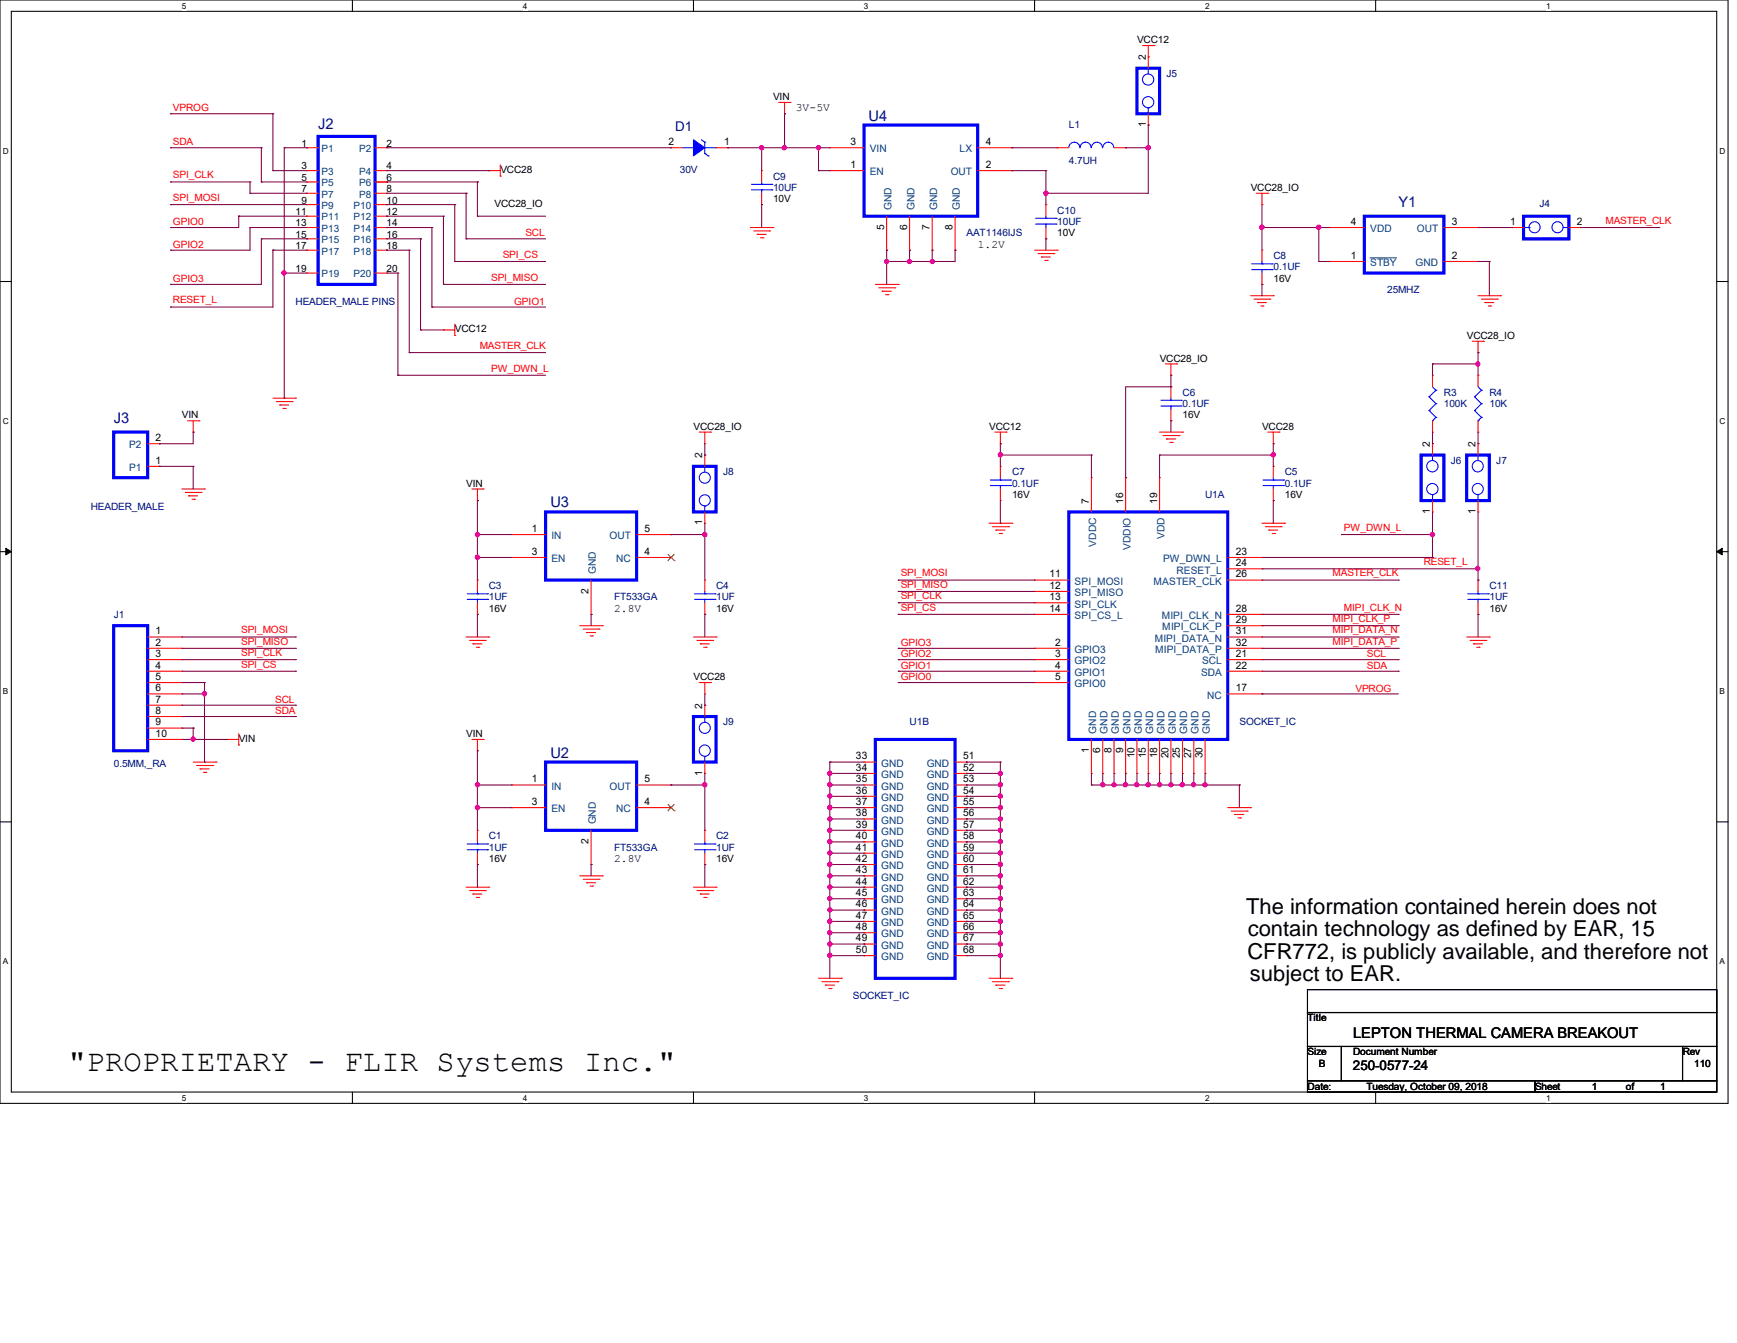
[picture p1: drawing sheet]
<svg xmlns="http://www.w3.org/2000/svg" width="279mm" height="216mm" viewBox="0 0 279 216" stroke-linecap="round" stroke-linejoin="round" font-family="sans-serif">
<defs><g id="words">
<text font-size="4.9" x="11" y="172.1">&quot;PROPRIETARY - FLIR Systems Inc.&quot;</text>
<g font-size="3.5">
<text x="200.5" y="146.9">The information contained herein does not</text>
<text x="200.7" y="154.2">CFR772, is publicly available, and therefore not</text>
<text x="200.7" y="150.4">contain technology as defined by EAR, 15</text>
<text x="201.1" y="157.7">subject to EAR.</text>
</g>
<g font-size="2.4" fill="#000080">
<text x="51.2" y="20.7">J2</text>
<text x="139.7" y="19.4">U4</text>
<text x="224.9" y="33.3">Y1</text>
<text x="18.3" y="68">J3</text>
<text x="88.5" y="81.6">U3</text>
<text x="88.5" y="121.8">U2</text>
</g>
<text font-size="2.4" x="217.6" y="166.8">LEPTON THERMAL CAMERA BREAKOUT</text>
<text font-size="2.2" fill="#000080" x="108.6" y="21">D1</text>
<text font-size="2.2" x="217.6" y="172">250-0577-24</text>
<g font-size="1.8">
<text x="128" y="17.9">3V-5V</text>
<text x="157.3" y="39.8">1.2V</text>
<text x="98.8" y="98.3">2.8V</text>
<text x="98.8" y="138.6">2.8V</text>
</g>
<g font-size="1.7">
<text x="107.5" y="23.3">2</text>
<text x="116.5" y="23.3">1</text>
<text x="136.8" y="23.3">3</text>
<text x="158.6" y="23.3">4</text>
<text x="136.8" y="27">1</text>
<text x="158.6" y="27">2</text>
<text x="217.3" y="36.2">4</text>
<text x="217.3" y="41.6">1</text>
<text x="233.5" y="36.2">3</text>
<text x="233.5" y="41.6">2</text>
<text x="242.9" y="36.2">1</text>
<text x="253.6" y="36.2">2</text>
<text x="25" y="70.9">2</text>
<text x="25" y="74.5">1</text>
<text x="85.6" y="85.5">1</text>
<text x="85.6" y="89.2">3</text>
<text x="103.7" y="85.5">5</text>
<text x="103.7" y="89.2">4</text>
<text x="198.8" y="89.2">23</text>
<text x="168.8" y="92.8">11</text>
<text x="168.8" y="94.7">12</text>
<text x="198.8" y="91">24</text>
<text x="198.8" y="92.8">26</text>
<text x="25" y="102">1</text>
<text x="168.8" y="96.5">13</text>
<text x="168.8" y="98.3">14</text>
<text x="198.8" y="98.3">28</text>
<text x="198.8" y="100.2">29</text>
<text x="198.8" y="102">31</text>
<text x="25" y="103.8">2</text>
<text x="25" y="105.6">3</text>
<text x="25" y="107.5">4</text>
<text x="169.7" y="103.8">2</text>
<text x="169.7" y="105.6">3</text>
<text x="169.7" y="107.5">4</text>
<text x="198.8" y="103.8">32</text>
<text x="198.8" y="105.6">21</text>
<text x="198.8" y="107.5">22</text>
<text x="25" y="109.3">5</text>
<text x="25" y="111.1">6</text>
<text x="25" y="112.9">7</text>
<text x="169.7" y="109.3">5</text>
<text x="198.8" y="111.1">17</text>
<text x="25" y="114.8">8</text>
<text x="25" y="116.6">9</text>
<text x="25" y="118.4">10</text>
<text x="85.6" y="125.8">1</text>
<text x="103.7" y="125.8">5</text>
<text x="137.7" y="122.1">33</text>
<text x="137.7" y="123.9">34</text>
<text x="137.7" y="125.8">35</text>
<text x="154.9" y="122.1">51</text>
<text x="154.9" y="123.9">52</text>
<text x="154.9" y="125.8">53</text>
<text x="85.6" y="129.4">3</text>
<text x="103.7" y="129.4">4</text>
<text x="137.7" y="127.6">36</text>
<text x="137.7" y="129.4">37</text>
<text x="137.7" y="131.2">38</text>
<text x="154.9" y="127.6">54</text>
<text x="154.9" y="129.4">55</text>
<text x="154.9" y="131.2">56</text>
<text x="137.7" y="133.1">39</text>
<text x="137.7" y="134.9">40</text>
<text x="137.7" y="136.7">41</text>
<text x="154.9" y="133.1">57</text>
<text x="154.9" y="134.9">58</text>
<text x="154.9" y="136.7">59</text>
<text x="137.7" y="138.6">42</text>
<text x="137.7" y="140.4">43</text>
<text x="137.7" y="142.2">44</text>
<text x="154.9" y="138.6">60</text>
<text x="154.9" y="140.4">61</text>
<text x="154.9" y="142.2">62</text>
<text x="137.7" y="144.1">45</text>
<text x="137.7" y="145.9">46</text>
<text x="137.7" y="147.7">47</text>
<text x="137.7" y="149.5">48</text>
<text x="154.9" y="144.1">63</text>
<text x="154.9" y="145.9">64</text>
<text x="154.9" y="147.7">65</text>
<text x="154.9" y="149.5">66</text>
<text x="137.7" y="151.3">49</text>
<text x="137.7" y="153.2">50</text>
<text x="154.9" y="151.3">67</text>
<text x="154.9" y="153.2">68</text>
</g>
<g font-size="1.7" fill="#004080">
<text x="139.9" y="24.5">VIN</text>
<text x="139.9" y="28.2">EN</text>
<text x="152.9" y="28.2">OUT</text>
<text x="154.4" y="24.5">LX</text>
<text x="220.4" y="37.3">VDD</text>
<text x="227.9" y="37.3">OUT</text>
<text x="220.4" y="42.8">STBY</text>
<text x="227.7" y="42.8">GND</text>
<text x="20.8" y="75.7">P1</text>
<text x="20.8" y="72.1">P2</text>
<text x="88.7" y="86.7">IN</text>
<text x="98.1" y="86.7">OUT</text>
<text x="88.7" y="90.4">EN</text>
<text x="99.1" y="90.4">NC</text>
<text x="172.9" y="94">SPI_MOSI</text>
<text x="172.9" y="95.8">SPI_MISO</text>
<text x="185.6" y="94">MASTER_CLK</text>
<text x="187.1" y="90.4">PW_DWN_L</text>
<text x="189.2" y="92.2">RESET_L</text>
<text x="172.9" y="97.7">SPI_CLK</text>
<text x="172.9" y="99.5">SPI_CS_L</text>
<text x="186.9" y="99.5">MIPI_CLK_N</text>
<text x="187" y="101.3">MIPI_CLK_P</text>
<text x="172.9" y="105">GPIO3</text>
<text x="172.9" y="106.8">GPIO2</text>
<text x="185.7" y="103.2">MIPI_DATA_N</text>
<text x="185.8" y="105">MIPI_DATA_P</text>
<text x="193.4" y="106.8">SCL</text>
<text x="172.9" y="108.7">GPIO1</text>
<text x="172.9" y="110.5">GPIO0</text>
<text x="193.2" y="108.7">SDA</text>
<text x="194.2" y="112.3">NC</text>
<text x="141.7" y="123.3">GND</text>
<text x="141.7" y="125.1">GND</text>
<text x="149.1" y="123.3">GND</text>
<text x="149.1" y="125.1">GND</text>
<text x="88.7" y="127">IN</text>
<text x="88.7" y="130.6">EN</text>
<text x="98.1" y="127">OUT</text>
<text x="99.1" y="130.6">NC</text>
<text x="141.7" y="127">GND</text>
<text x="141.7" y="128.8">GND</text>
<text x="141.7" y="130.6">GND</text>
<text x="149.1" y="127">GND</text>
<text x="149.1" y="128.8">GND</text>
<text x="149.1" y="130.6">GND</text>
<text x="141.7" y="132.4">GND</text>
<text x="141.7" y="134.2">GND</text>
<text x="141.7" y="136.1">GND</text>
<text x="141.7" y="137.9">GND</text>
<text x="149.1" y="132.4">GND</text>
<text x="149.1" y="134.2">GND</text>
<text x="149.1" y="136.1">GND</text>
<text x="149.1" y="137.9">GND</text>
<text x="141.7" y="139.7">GND</text>
<text x="141.7" y="141.6">GND</text>
<text x="141.7" y="143.4">GND</text>
<text x="149.1" y="139.7">GND</text>
<text x="149.1" y="141.6">GND</text>
<text x="149.1" y="143.4">GND</text>
<text x="141.7" y="145.2">GND</text>
<text x="141.7" y="147.1">GND</text>
<text x="141.7" y="148.9">GND</text>
<text x="149.1" y="145.2">GND</text>
<text x="149.1" y="147.1">GND</text>
<text x="149.1" y="148.9">GND</text>
<text x="141.7" y="150.7">GND</text>
<text x="141.7" y="152.5">GND</text>
<text x="141.7" y="154.4">GND</text>
<text x="149.1" y="150.7">GND</text>
<text x="149.1" y="152.5">GND</text>
<text x="149.1" y="154.4">GND</text>
</g>
<g font-size="1.6">
<text x="182.9" y="6.9">VCC12</text>
<text x="184.3" y="9.7" transform="rotate(-90 184.3 9.7)">2</text>
<text x="124.3" y="16">VIN</text>
<text x="48.5" y="23.6">1</text>
<text x="62.2" y="23.6">2</text>
<text x="184.3" y="20.4" transform="rotate(-90 184.3 20.4)">1</text>
<text x="48.5" y="27.2">3</text>
<text x="48.5" y="29">5</text>
<text x="62.2" y="27.2">4</text>
<text x="62.2" y="29">6</text>
<text x="80.5" y="27.8">VCC28</text>
<text x="47.5" y="34.5">11</text>
<text x="48.5" y="30.9">7</text>
<text x="48.5" y="32.7">9</text>
<text x="62.2" y="30.9">8</text>
<text x="62.2" y="32.7">10</text>
<text x="62.2" y="34.5">12</text>
<text x="79.6" y="33.2">VCC28_IO</text>
<text x="124.3" y="32.5">10V</text>
<text x="201.2" y="30.7">VCC28_IO</text>
<text x="47.5" y="36.4">13</text>
<text x="47.5" y="38.2">15</text>
<text x="47.5" y="40">17</text>
<text x="62.2" y="36.4">14</text>
<text x="62.2" y="38.2">16</text>
<text x="62.2" y="40">18</text>
<text x="142.2" y="36.9" transform="rotate(-90 142.2 36.9)">5</text>
<text x="145.9" y="36.9" transform="rotate(-90 145.9 36.9)">6</text>
<text x="149.5" y="36.9" transform="rotate(-90 149.5 36.9)">7</text>
<text x="153.2" y="36.9" transform="rotate(-90 153.2 36.9)">8</text>
<text x="170.1" y="38">10V</text>
<text x="47.5" y="43.7">19</text>
<text x="62.2" y="43.7">20</text>
<text x="204.8" y="45.3">16V</text>
<text x="73.2" y="53.4">VCC12</text>
<text x="186.5" y="58.1">VCC28_IO</text>
<text x="235.9" y="54.5">VCC28_IO</text>
<text x="29.3" y="67.3">VIN</text>
<text x="111.6" y="69.1">VCC28_IO</text>
<text x="159.1" y="69.1">VCC12</text>
<text x="190.2" y="67.3">16V</text>
<text x="203" y="69.1">VCC28</text>
<text x="230" y="71.9" transform="rotate(-90 230 71.9)">2</text>
<text x="237.3" y="71.9" transform="rotate(-90 237.3 71.9)">2</text>
<text x="113" y="73.7" transform="rotate(-90 113 73.7)">2</text>
<text x="75" y="78.2">VIN</text>
<text x="162.8" y="80.1">16V</text>
<text x="175.1" y="81" transform="rotate(-90 175.1 81)">7</text>
<text x="180.7" y="81" transform="rotate(-90 180.7 81)">16</text>
<text x="186.1" y="81" transform="rotate(-90 186.1 81)">19</text>
<text x="206.6" y="80.1">16V</text>
<text x="230" y="82.6" transform="rotate(-90 230 82.6)">1</text>
<text x="237.3" y="82.6" transform="rotate(-90 237.3 82.6)">1</text>
<text x="113" y="84.5" transform="rotate(-90 113 84.5)">1</text>
<text x="94.7" y="95.4" transform="rotate(-90 94.7 95.4)">2</text>
<text x="78.6" y="98.3">16V</text>
<text x="115.2" y="98.3">16V</text>
<text x="239.6" y="98.3">16V</text>
<text x="111.6" y="109.3">VCC28</text>
<text x="113" y="113.9" transform="rotate(-90 113 113.9)">2</text>
<text x="38.4" y="119.2">VIN</text>
<text x="75" y="118.5">VIN</text>
<text x="113" y="124.7" transform="rotate(-90 113 124.7)">1</text>
<text x="175.1" y="121" transform="rotate(-90 175.1 121)">1</text>
<text x="177" y="121" transform="rotate(-90 177 121)">6</text>
<text x="178.8" y="121" transform="rotate(-90 178.8 121)">8</text>
<text x="180.7" y="121" transform="rotate(-90 180.7 121)">9</text>
<text x="182.5" y="121.9" transform="rotate(-90 182.5 121.9)">10</text>
<text x="184.3" y="121.9" transform="rotate(-90 184.3 121.9)">15</text>
<text x="186.1" y="121.9" transform="rotate(-90 186.1 121.9)">18</text>
<text x="187.9" y="121.9" transform="rotate(-90 187.9 121.9)">20</text>
<text x="189.8" y="121.9" transform="rotate(-90 189.8 121.9)">25</text>
<text x="191.6" y="121.9" transform="rotate(-90 191.6 121.9)">27</text>
<text x="193.4" y="121.9" transform="rotate(-90 193.4 121.9)">30</text>
<text x="94.7" y="135.6" transform="rotate(-90 94.7 135.6)">2</text>
<text x="78.6" y="138.6">16V</text>
<text x="115.2" y="138.6">16V</text>
<text x="210.3" y="164.2">Title</text>
<text x="210.3" y="169.7">Size</text>
<text x="212.2" y="171.5">B</text>
<text x="217.7" y="169.7">Document Number</text>
<text x="270.7" y="169.7">Rev</text>
<text x="272.5" y="171.5">110</text>
<text x="210.3" y="175.2">Date:</text>
<text x="219.8" y="175.2">Tuesday, October 09, 2018</text>
<text x="246.9" y="175.2">Sheet</text>
<text x="256.1" y="175.2">1</text>
<text x="261.5" y="175.2">of</text>
<text x="267" y="175.2">1</text>
</g>
<g font-size="1.6" fill="#f00">
<text x="27.8" y="17.9">VPROG</text>
<text x="27.8" y="23.4">SDA</text>
<text x="27.8" y="28.7">SPI_CLK</text>
<text x="27.8" y="32.3">SPI_MOSI</text>
<text x="258.3" y="36">MASTER_CLK</text>
<text x="27.8" y="39.8">GPIO2</text>
<text x="27.8" y="36.2">GPIO0</text>
<text x="80.9" y="41.4">SPI_CS</text>
<text x="84.5" y="38">SCL</text>
<text x="27.8" y="45.3">GPIO3</text>
<text x="79" y="45.1">SPI_MISO</text>
<text x="27.8" y="48.8">RESET_L</text>
<text x="82.7" y="49">GPIO1</text>
<text x="77.2" y="56.1">MASTER_CLK</text>
<text x="79" y="59.7">PW_DWN_L</text>
<text x="216.2" y="85.3">PW_DWN_L</text>
<text x="144.9" y="92.7">SPI_MOSI</text>
<text x="144.9" y="94.5">SPI_MISO</text>
<text x="214.4" y="92.7">MASTER_CLK</text>
<text x="229" y="90.8">RESET_L</text>
<text x="38.8" y="101.8">SPI_MOSI</text>
<text x="144.9" y="96.3">SPI_CLK</text>
<text x="144.9" y="98.2">SPI_CS</text>
<text x="214.4" y="101.8">MIPI_DATA_N</text>
<text x="214.4" y="100">MIPI_CLK_P</text>
<text x="216.2" y="98.2">MIPI_CLK_N</text>
<text x="38.8" y="107.3">SPI_CS</text>
<text x="38.8" y="105.5">SPI_CLK</text>
<text x="38.8" y="103.6">SPI_MISO</text>
<text x="144.9" y="103.8">GPIO3</text>
<text x="144.9" y="105.7">GPIO2</text>
<text x="144.9" y="107.5">GPIO1</text>
<text x="214.4" y="103.6">MIPI_DATA_P</text>
<text x="219.9" y="105.7">SCL</text>
<text x="219.9" y="107.5">SDA</text>
<text x="44.3" y="113">SCL</text>
<text x="144.9" y="109.3">GPIO0</text>
<text x="218" y="111.2">VPROG</text>
<text x="44.3" y="114.8">SDA</text>
</g>
<g font-size="1.6" fill="#000080">
<text x="187.6" y="12.4">J5</text>
<text x="171.9" y="20.6">L1</text>
<text x="109.4" y="27.8">30V</text>
<text x="124.3" y="28.9">C9</text>
<text x="171.9" y="26.3">4.7UH</text>
<text x="124.3" y="30.7">10UF</text>
<text x="170.1" y="34.3">C10</text>
<text x="247.6" y="33.2">J4</text>
<text x="155.5" y="38">AAT1146IJS</text>
<text x="170.1" y="36.2">10UF</text>
<text x="204.8" y="41.7">C8</text>
<text x="204.8" y="43.5">0.1UF</text>
<text x="223.1" y="47.2">25MHZ</text>
<text x="47.5" y="49">HEADER_MALE PINS</text>
<text x="190.2" y="63.6">C6</text>
<text x="190.2" y="65.4">0.1UF</text>
<text x="232.3" y="63.6">R3</text>
<text x="232.3" y="65.4">100K</text>
<text x="239.6" y="63.6">R4</text>
<text x="239.6" y="65.4">10K</text>
<text x="116.3" y="76.4">J8</text>
<text x="162.8" y="76.4">C7</text>
<text x="206.6" y="76.4">C5</text>
<text x="233.4" y="74.6">J6</text>
<text x="240.7" y="74.6">J7</text>
<text x="14.6" y="81.9">HEADER_MALE</text>
<text x="162.8" y="78.2">0.1UF</text>
<text x="193.9" y="80.1">U1A</text>
<text x="206.6" y="78.2">0.1UF</text>
<text x="78.6" y="94.7">C3</text>
<text x="115.2" y="94.7">C4</text>
<text x="239.6" y="94.7">C11</text>
<text x="18.3" y="99.3">J1</text>
<text x="78.6" y="96.5">1UF</text>
<text x="98.8" y="96.5">FT533GA</text>
<text x="115.2" y="96.5">1UF</text>
<text x="239.6" y="96.5">1UF</text>
<text x="116.3" y="116.6">J9</text>
<text x="146.3" y="116.6">U1B</text>
<text x="199.4" y="116.6">SOCKET_IC</text>
<text x="18.3" y="123.2">0.5MM,_RA</text>
<text x="78.6" y="134.9">C1</text>
<text x="78.6" y="136.8">1UF</text>
<text x="98.8" y="136.8">FT533GA</text>
<text x="115.2" y="134.9">C2</text>
<text x="115.2" y="136.8">1UF</text>
<text x="137.2" y="160.5">SOCKET_IC</text>
</g>
<g font-size="1.6" fill="#004080">
<text x="51.7" y="24.5">P1</text>
<text x="51.7" y="28.2">P3</text>
<text x="51.7" y="30">P5</text>
<text x="57.8" y="24.5">P2</text>
<text x="57.8" y="28.2">P4</text>
<text x="57.8" y="30">P6</text>
<text x="51.7" y="31.8">P7</text>
<text x="51.7" y="33.6">P9</text>
<text x="51.7" y="35.4">P11</text>
<text x="56.9" y="33.6">P10</text>
<text x="56.9" y="35.4">P12</text>
<text x="57.8" y="31.8">P8</text>
<text x="143.4" y="33.8" transform="rotate(-90 143.4 33.8)">GND</text>
<text x="147.1" y="33.8" transform="rotate(-90 147.1 33.8)">GND</text>
<text x="150.7" y="33.8" transform="rotate(-90 150.7 33.8)">GND</text>
<text x="154.4" y="33.8" transform="rotate(-90 154.4 33.8)">GND</text>
<text x="51.7" y="37.3">P13</text>
<text x="51.7" y="39.1">P15</text>
<text x="51.7" y="40.9">P17</text>
<text x="56.9" y="37.3">P14</text>
<text x="56.9" y="39.1">P16</text>
<text x="56.9" y="40.9">P18</text>
<text x="51.7" y="44.6">P19</text>
<text x="56.9" y="44.6">P20</text>
<text x="176.3" y="87.9" transform="rotate(-90 176.3 87.9)">VDDC</text>
<text x="181.8" y="88.4" transform="rotate(-90 181.8 88.4)">VDDIO</text>
<text x="187.3" y="86.7" transform="rotate(-90 187.3 86.7)">VDD</text>
<text x="95.9" y="92.3" transform="rotate(-90 95.9 92.3)">GND</text>
<text x="176.3" y="117.9" transform="rotate(-90 176.3 117.9)">GND</text>
<text x="178.2" y="117.9" transform="rotate(-90 178.2 117.9)">GND</text>
<text x="180" y="117.9" transform="rotate(-90 180 117.9)">GND</text>
<text x="181.8" y="117.9" transform="rotate(-90 181.8 117.9)">GND</text>
<text x="183.7" y="117.9" transform="rotate(-90 183.7 117.9)">GND</text>
<text x="185.5" y="117.9" transform="rotate(-90 185.5 117.9)">GND</text>
<text x="187.3" y="117.9" transform="rotate(-90 187.3 117.9)">GND</text>
<text x="189.1" y="117.9" transform="rotate(-90 189.1 117.9)">GND</text>
<text x="191" y="117.9" transform="rotate(-90 191 117.9)">GND</text>
<text x="192.8" y="117.9" transform="rotate(-90 192.8 117.9)">GND</text>
<text x="194.6" y="117.9" transform="rotate(-90 194.6 117.9)">GND</text>
<text x="95.9" y="132.5" transform="rotate(-90 95.9 132.5)">GND</text>
</g>
<g font-size="1.3">
<text x="29.3" y="1.4">5</text>
<text x="84.1" y="1.4">4</text>
<text x="139" y="1.4">3</text>
<text x="193.8" y="1.4">2</text>
<text x="248.7" y="1.4">1</text>
<text x=".5" y="24.7">D</text>
<text x="276.6" y="24.7">D</text>
<text x=".5" y="68.2">C</text>
<text x="276.6" y="68.2">C</text>
<text x=".5" y="111.6">B</text>
<text x="276.6" y="111.6">B</text>
<text x=".5" y="155">A</text>
<text x="276.6" y="155">A</text>
<text x="29.3" y="177">5</text>
<text x="84.1" y="177">4</text>
<text x="139" y="177">3</text>
<text x="193.8" y="177">2</text>
<text x="248.7" y="177">1</text>
</g>
</g></defs>
<path d="M0 0h278v177.4h-278zM1.8 1.8h274.3v173.8h-274.3z" fill="none" stroke="#000" stroke-width=".17"/>
<g fill="#fff">
<path d="M29.3 .2h.7v1.5h-.7z"/>
<path d="M29.3 175.8h.7v1.4h-.7z"/>
</g>
<path d="M56.7 0v1.8M56.7 175.6v1.8" fill="none" stroke="#000" stroke-width=".17"/>
<g fill="#fff">
<path d="M84.1 .2h.7v1.5h-.7z"/>
<path d="M84.1 175.8h.7v1.4h-.7z"/>
</g>
<path d="M111.5 0v1.8M111.5 175.6v1.8" fill="none" stroke="#000" stroke-width=".17"/>
<g fill="#fff">
<path d="M139 .2h.7v1.5h-.7z"/>
<path d="M139 175.8h.7v1.4h-.7z"/>
</g>
<path d="M166.4 0v1.8M166.4 175.6v1.8" fill="none" stroke="#000" stroke-width=".17"/>
<g fill="#fff">
<path d="M193.8 .2h.8v1.5h-.8z"/>
<path d="M193.8 175.8h.8v1.4h-.8z"/>
</g>
<path d="M221.3 0v1.8M221.3 175.6v1.8" fill="none" stroke="#000" stroke-width=".17"/>
<g fill="#fff">
<path d="M248.7 .2h.7v1.5h-.7z"/>
<path d="M248.7 175.8h.7v1.4h-.7z"/>
<path d="M.5 23.5h.9v1.5h-.9z"/>
<path d="M276.6 23.5h.9v1.5h-.9z"/>
<path d="M.5 67h.9v1.5h-.9z"/>
<path d="M276.6 67h.9v1.5h-.9z"/>
</g>
<path d="M0 45.3h1.8M276.1 45.3h1.9" fill="none" stroke="#000" stroke-width=".17"/>
<g fill="#fff">
<path d="M.5 110.4h.8v1.5h-.8z"/>
<path d="M276.6 110.4h.9v1.5h-.9z"/>
</g>
<path d="M0 88.7h1.8M276.1 88.7h1.9" fill="none" stroke="#000" stroke-width=".17"/>
<path d="M.9 88.1l.9 .6-.9 .5zM276.1 88.7l.9-.6v1.1z" fill="#000" stroke="#000" stroke-width=".16"/>
<g fill="#fff">
<path d="M.5 153.8h.8v1.5h-.8z"/>
<path d="M276.6 153.8h.9v1.5h-.9z"/>
</g>
<path d="M0 132.1h1.8M276.1 132.1h1.9M210.3 159.1h65.8v3.7h-65.8zM210.3 162.8h65.8v5.4h-65.8zM210.3 168.2h5.5v5.5h-5.5zM210.3 173.7h36.6v1.9h-36.6zM215.8 168.2h54.8v5.5h-54.8zM246.9 173.7h29.2v1.9h-29.2zM270.6 168.2h5.5v5.5h-5.5z" fill="none" stroke="#000" stroke-width=".17"/>
<g fill="none" stroke="#f00" stroke-width=".17">
<path d="M125.3 16.5h1.8M126.2 18.3h.1M126.2 16.5v1.8M127.1 16.5h.1M183.8 7.3h1.8M184.7 9.1h.1M184.7 7.3v3.7M184.7 18.3v1.8M185.6 7.3h.1M49.4 23.7h.1M49.4 27.4h.1M49.4 29.3h.1"/>
<path d="M49.4 31.1h.1M49.4 32.9h.1M49.4 34.8h.1M49.4 36.6h.1M49.4 38.4h.1M49.4 36.6h1.8M49.4 31.1h1.8M49.4 29.3h1.8M49.4 27.4h1.8M49.4 23.7h1.8M49.4 32.9h1.8M49.4 34.8h1.8"/>
<path d="M49.4 38.4h1.8M60.3 28.3h.1M60.3 36.6h1.9M60.3 31.1h1.9M60.3 29.3h1.9M60.3 28.3v1.9M60.3 27.4h1.9M60.3 23.7h1.9M60.3 32.9h1.9M60.3 34.8h1.9M60.3 38.4h1.9M62.2 29.3h.1"/>
<path d="M62.2 23.7h.1M62.2 27.4h.1M62.2 31.1h.1M62.2 32.9h.1M62.2 34.8h.1M62.2 36.6h.1M62.2 38.4h.1M78.6 27.4h.1M78.6 27.4h1.9M80.5 28.3h.1M80.5 26.5v1.8M107.9 23.7h.1"/>
<path d="M107.9 23.7h1.8M115.2 23.7h1.9M117.1 23.7h.1M120.7 36.6h3.6M121.2 37.1h2.6M121.8 37.7h.1M121.8 37.7h1.4M122.3 38.2h.4M122.5 27.4h.1M122.5 32.9h.1M122.5 27.4v1.9M122.5 31.1v1.8"/>
<path d="M122.7 38.2h.1M123.8 37.1h.1M124.3 36.6h.1M133.5 23.7h.1M133.5 27.4h.1M133.5 27.4h5.5M133.5 23.7h5.5M142.6 34.8v5.4M146.3 34.8v5.4M149.9 34.8v5.4M153.6 34.8v5.4M157.3 27.4h5.5"/>
<path d="M157.3 23.7h5.5M162.8 23.7h.1M162.8 27.4h.1M168.2 32.9h.1M168.2 38.4h.1M168.2 32.9v1.9M168.2 36.6v1.8M170.1 23.7h.1M170.1 23.7h1.8M179.2 23.7h1.9M181.1 23.7h.1M184.7 20.1h.1"/>
<path d="M202.1 31.1h1.8M203 32.9h.1M203 31.1v1.8M203.9 31.1h.1M214 36.6h.1M214 36.6h5.5M232.2 36.6h5.5M237.7 36.6h.1M243.2 36.6h.1M243.2 36.6h1.9M252.3 36.6h1.9M254.2 36.6h.1"/>
<path d="M49.4 43.9h.1M49.4 40.2h.1M49.4 40.2h1.8M49.4 43.9h1.8M60.3 40.2h1.9M60.3 43.9h1.9M62.2 40.2h.1M62.2 43.9h.1M71.3 53h.1M71.3 53h1.9M73.2 53.9h.1M73.2 52.1v1.8"/>
<path d="M140.8 45.7h3.7M141.4 46.3h2.5M141.9 46.8h.1M141.9 46.8h1.5M142.5 47.4h.3M142.6 40.2h.1M142.8 47.4h.1M143.9 46.3h.1M144.5 45.7h.1M146.3 40.2h.1M149.9 40.2h.1M153.6 40.2h.1"/>
<path d="M166.4 40.2h3.7M167 40.8h2.5M167.5 41.3h.1M167.5 41.3h1.5M168.1 41.9h.3M168.4 41.9h.1M169.5 40.8h.1M170.1 40.2h.1M187.5 58.5h1.8M188.3 58.5v1.8M189.3 58.5h.1M201.2 47.5h3.6"/>
<path d="M201.7 48.1h2.6M202.3 48.6h.1M202.3 48.6h1.4M202.8 49.2h.4M203 40.2h.1M203 45.7h.1M203 40.2v1.8M203 43.9v1.8M203.2 49.2h.1M204.3 48.1h.1M204.8 47.5h.1M214 42h.1"/>
<path d="M214 42h5.5M232.2 42h5.5M236.8 54.9h1.8M237.7 56.7h.1M237.7 42h.1M237.7 47.5h3.7M237.7 54.9v1.8M238.3 48.1h2.5M238.6 54.9h.1M238.8 48.6h.1M238.8 48.6h1.5M239.4 49.2h.3"/>
<path d="M239.7 49.2h.1M240.8 48.1h.1M241.4 47.5h.1M23.7 75h1.9M23.7 71.3h1.9M25.6 75h.1M25.6 71.3h.1M29.3 78.6h3.6M29.8 79.2h2.5M30.2 67.6h1.8M30.4 79.7h.1M30.4 79.7h1.4"/>
<path d="M31.1 69.5h.1M31.1 67.6v1.9M32 67.6h.1M32.3 79.2h.1M32.9 78.6h.1M43.9 64h3.6M44.4 64.6h2.6M45 65.1h.1M45 65.1h1.4M45.5 65.7h.4M45.9 65.7h.1M47 64.6h.1"/>
<path d="M47.5 64h.1M75.9 78.6h1.8M76.8 78.6v1.9M77.7 78.6h.1M112.5 69.5h1.8M113.4 71.3h.1M113.4 73.2h.1M113.4 69.5v1.8M113.4 73.2v1.8M114.3 69.5h.1M160 69.5h1.8M160.9 71.3h.1"/>
<path d="M160.9 75h.1M160.9 69.5v1.8M160.9 75v1.8M160.9 78.6v1.9M161.8 69.5h.1M175.6 76.8h.1M175.6 76.8v5.5M181.1 76.8h.1M181.1 76.8v5.5M186.5 76.8h.1M186.5 69.5h3.7M186.5 76.8v5.5"/>
<path d="M187.1 70h2.6M187.6 70.6h.1M187.6 70.6h1.5M188.2 71.1h.4M188.3 60.3h.1M188.3 62.2h.1M188.3 67.6h.1M188.3 62.2v1.8M188.3 65.8v1.8M188.6 71.1h.1M189.7 70h.1M190.2 69.5h.1"/>
<path d="M203.9 69.5h1.8M204.8 71.3h.1M204.8 75h.1M204.8 69.5v1.8M204.8 75v1.8M204.8 78.6v1.9M205.7 69.5h.1M230.4 71.3h.1M230.4 60.3h.1M230.4 69.5h.1M230.4 60.3v1.9M230.4 67.6v1.9"/>
<path d="M230.4 71.3v1.9M237.7 60.3h.1M237.7 69.5h.1M237.7 71.3h.1M237.7 60.3v1.9M237.7 67.6v1.9M237.7 71.3v1.9M30.9 80.3h.4M31.3 80.3h.1M76.8 80.5h.1M76.8 93.3h.1M76.8 98.8h.1"/>
<path d="M76.8 93.3v1.8M76.8 96.9v1.9M82.3 85.9h.1M82.3 89.6h.1M82.3 85.9h5.5M82.3 89.6h5.5M95.1 98.8h.1M95.1 93.3v5.5M102.4 85.9h5.5M102.4 89.6h5.5M107.9 85.9h.1M107.9 89.6h.1"/>
<path d="M113.4 93.3h.1M113.4 98.8h.1M113.4 84.1h.1M113.4 82.3v1.8M113.4 93.3v1.8M113.4 96.9v1.9M159.1 84.1h3.7M159.6 84.7h2.6M160.2 85.2h.1M160.2 85.2h1.5M160.7 85.8h.4M160.9 80.5h.1"/>
<path d="M161.1 85.8h.1M162.2 84.7h.1M162.8 84.1h.1M166.4 93.3h.1M166.4 96.9h.1M166.4 98.8h.1M166.4 95.1h.1M166.4 93.3h5.5M166.4 96.9h5.5M166.4 98.8h5.5M166.4 95.1h5.5M197.5 89.6h5.5"/>
<path d="M197.5 93.3h5.5M197.5 98.8h5.5M197.5 91.4h5.5M203 89.6h.1M203 91.4h.1M203 93.3h.1M203 98.8h.1M203 84.1h3.6M203.5 84.7h2.6M204.1 85.2h.1M204.1 85.2h1.4M204.6 85.8h.4"/>
<path d="M204.8 80.5h.1M205 85.8h.1M206.1 84.7h.1M206.6 84.1h.1M230.4 82.3h.1M230.4 80.5v1.8M237.7 93.3h.1M237.7 98.8h.1M237.7 82.3h.1M237.7 80.5v1.8M237.7 93.3v1.8M237.7 96.9v1.9"/>
<path d="M23.7 102.4h5.6M23.7 109.7h5.6M23.7 118.9h5.6M23.7 104.2h5.6M23.7 106h5.6M23.7 107.9h5.6M23.7 111.5h5.6M23.7 113.4h5.6M23.7 115.2h5.6M23.7 117.1h5.6M29.3 102.4h.1M29.3 104.2h.1"/>
<path d="M29.3 106h.1M29.3 107.9h.1M29.3 109.7h.1M29.3 111.5h.1M29.3 113.4h.1M29.3 115.2h.1M29.3 117.1h.1M29.3 118.9h.1M36.6 118.9h.1M36.6 118.9h1.8M38.4 119.8h.1M38.4 117.9v1.9"/>
<path d="M75 102.4h3.6M75.5 103h2.6M75.9 118.9h1.8M76.1 103.5h.1M76.1 103.5h1.4M76.6 104.1h.4M76.8 118.9v1.8M77 104.1h.1M77.7 118.9h.1M78.1 103h.1M78.6 102.4h.1M93.3 100.6h3.6"/>
<path d="M93.8 101.1h2.6M94.4 101.7h.1M94.4 101.7h1.4M94.9 102.2h.4M95.3 102.2h.1M96.4 101.1h.1M96.9 100.6h.1M111.5 102.4h3.7M112.1 103h2.5M112.5 109.7h1.8M112.6 103.5h.1M112.6 103.5h1.5"/>
<path d="M113.2 104.1h.4M113.4 111.5h.1M113.4 113.4h.1M113.4 109.7v1.8M113.4 113.4v1.8M113.6 104.1h.1M114.3 109.7h.1M114.6 103h.1M115.2 102.4h.1M166.4 104.2h.1M166.4 106h.1M166.4 107.9h.1"/>
<path d="M166.4 109.7h.1M166.4 109.7h5.5M166.4 104.2h5.5M166.4 106h5.5M166.4 107.9h5.5M175.6 118.9v5.4M177.4 118.9v5.4M179.2 118.9v5.4M181.1 118.9v5.4M182.9 118.9v5.4M184.7 118.9v5.4M186.5 118.9v5.4"/>
<path d="M188.3 118.9v5.4M190.2 118.9v5.4M192 118.9v5.4M193.8 118.9v5.4M197.5 100.6h5.5M197.5 102.4h5.5M197.5 104.2h5.5M197.5 106h5.5M197.5 107.9h5.5M197.5 111.5h5.5M203 100.6h.1M203 102.4h.1"/>
<path d="M203 104.2h.1M203 106h.1M203 107.9h.1M203 111.5h.1M235.9 102.4h3.7M236.5 103h2.5M237 103.5h.1M237 103.5h1.5M237.5 104.1h.4M237.9 104.1h.1M239 103h.1M239.6 102.4h.1"/>
<path d="M31.1 122.5h3.7M31.6 123.1h2.6M32.2 123.6h.1M32.2 123.6h1.5M32.7 124.2h.4M33.1 124.2h.1M34.2 123.1h.1M34.8 122.5h.1M76.8 120.7h.1M76.8 133.5h.1M76.8 139h.1M76.8 133.5v1.8"/>
<path d="M76.8 137.2v1.8M82.3 126.2h.1M82.3 129.8h.1M82.3 129.8h5.5M82.3 126.2h5.5M95.1 139h.1M95.1 133.5v5.5M102.4 129.8h5.5M102.4 126.2h5.5M107.9 126.2h.1M107.9 129.8h.1M113.4 133.5h.1"/>
<path d="M113.4 139h.1M113.4 124.3h.1M113.4 122.5v1.8M113.4 133.5v1.8M113.4 137.2v1.8M139 122.5h.1M139 124.3h.1M139 126.2h.1M139 128h.1M139 129.8h.1M139 131.7h.1M139 133.5h.1"/>
<path d="M139 135.3h.1M139 137.2h.1M139 139h.1M139 129.8h1.8M139 122.5h1.8M139 124.3h1.8M139 126.2h1.8M139 128h1.8M139 131.7h1.8M139 133.5h1.8M139 135.3h1.8M139 137.2h1.8"/>
<path d="M139 139h1.8M153.6 129.8h1.8M153.6 122.5h1.8M153.6 124.3h1.8M153.6 126.2h1.8M153.6 128h1.8M153.6 131.7h1.8M153.6 133.5h1.8M153.6 135.3h1.8M153.6 137.2h1.8M153.6 139h1.8M155.4 122.5h.1"/>
<path d="M155.4 124.3h.1M155.4 126.2h.1M155.4 128h.1M155.4 129.8h.1M155.4 131.7h.1M155.4 133.5h.1M155.4 135.3h.1M155.4 137.2h.1M155.4 139h.1M175.6 124.3h.1M177.4 124.3h.1M179.2 124.3h.1"/>
<path d="M181.1 124.3h.1M182.9 124.3h.1M184.7 124.3h.1M186.5 124.3h.1M188.3 124.3h.1M190.2 124.3h.1M192 124.3h.1M193.8 124.3h.1M197.5 129.8h3.7M198 130.4h2.6M198.6 130.9h.1M198.6 130.9h1.5"/>
<path d="M199.1 131.5h.4M199.5 131.5h.1M200.6 130.4h.1M201.2 129.8h.1M75 142.6h3.6M75.5 143.2h2.6M76.1 143.7h.1M76.1 143.7h1.4M76.6 144.3h.4M77 144.3h.1M78.1 143.2h.1M78.6 142.6h.1"/>
<path d="M93.3 140.8h3.6M93.8 141.4h2.6M94.4 141.9h.1M94.4 141.9h1.4M94.9 142.5h.4M95.3 142.5h.1M96.4 141.4h.1M96.9 140.8h.1M111.5 142.6h3.7M112.1 143.2h2.5M112.6 143.7h.1M112.6 143.7h1.5"/>
<path d="M113.2 144.3h.4M113.6 144.3h.1M114.6 143.2h.1M115.2 142.6h.1M131.7 157.3h3.6M132.2 157.8h2.6M132.8 158.4h.1M132.8 158.4h1.4M133.3 158.9h.4M133.7 158.9h.1M134.8 157.8h.1M135.3 157.3h.1"/>
<path d="M139 140.8h.1M139 142.6h.1M139 144.5h.1M139 146.3h.1M139 148.1h.1M139 149.9h.1M139 151.8h.1M139 153.6h.1M139 140.8h1.8M139 142.6h1.8M139 144.5h1.8M139 146.3h1.8"/>
<path d="M139 148.1h1.8M139 149.9h1.8M139 151.8h1.8M139 153.6h1.8M153.6 140.8h1.8M153.6 142.6h1.8M153.6 144.5h1.8M153.6 146.3h1.8M153.6 148.1h1.8M153.6 149.9h1.8M153.6 151.8h1.8M153.6 153.6h1.8"/>
<path d="M155.4 140.8h.1M155.4 142.6h.1M155.4 144.5h.1M155.4 146.3h.1M155.4 148.1h.1M155.4 149.9h.1M155.4 151.8h.1M155.4 153.6h.1M159.1 157.3h3.7M159.6 157.8h2.6M160.2 158.4h.1M160.2 158.4h1.5"/>
<path d="M160.7 158.9h.4M161.1 158.9h.1M162.2 157.8h.1M162.8 157.3h.1"/>
</g>
<g fill="none" stroke="#00f" stroke-width=".51">
<path d="M182.9 11h3.6v7.3h-3.6zM51.2 21.9h9.1v23.8h-9.1zM139 20.1h18.3v14.7h-18.3zM219.5 34.8h12.7v9.1h-12.7zM245.1 34.8h7.2v3.6h-7.2zM18.3 69.5h5.4v7.3h-5.4zM111.5 75h3.7v7.3h-3.7zM228.6 73.2h3.6v7.3h-3.6zM235.9 73.2h3.7v7.3h-3.7zM87.8 82.3h14.6v11h-14.6zM171.9 82.3h25.6v36.6h-25.6zM18.3 100.6h5.4v20.1h-5.4z"/>
<path d="M111.5 115.2h3.7v7.3h-3.7zM140.8 118.9h12.8v38.4h-12.8zM87.8 122.5h14.6v11h-14.6z"/>
</g>
<path d="M111.5 22.5l1.9 1.2-1.9 1.4z" fill-rule="evenodd" fill="#00f" stroke="#00f" stroke-width=".17"/>
<g fill="none" stroke="#00f" stroke-width=".17">
<path d="M184.7 17.4h.1M184.7 11h.1M184.7 11v.9M184.7 17.4v.9M109.7 23.7h1.8M111.5 23.7h.1M112.8 22.5l.6 .4M113.4 24.7h.1M113.4 22.9h.1M113.4 22.9v1.8M113.4 24.7l.5 .4M113.4 23.7h1.8"/>
<path d="M113.9 25.1h.1M115.2 23.7h.1M120.9 30.5h3.3M120.9 29.6h3.3M122.5 29.6h.1M122.5 30.5h.1M122.5 29.3v.3M122.5 30.5v.6M124.2 30.5h.1M124.2 29.6h.1M166.6 36h3.3M166.6 35.1h3.3"/>
<path d="M168.2 35.1h.1M168.2 36h.1M168.2 34.8v.3M168.2 36v.6M169.9 36h.1M169.9 35.1h.1M171.9 23.7a.89 .89 0 0 1 .9-.8 .89 .89 0 0 1 .9 .8M173.7 23.7a.89 .89 0 0 1 .9-.8 .89 .89 0 0 1 .9 .8M175.6 23.7a.89 .89 0 0 1 .8-.8 .89 .89 0 0 1 .9 .8M177.4 23.7a.89 .89 0 0 1 .9-.8 .89 .89 0 0 1 .9 .8M245.1 36.6h.9M246 36.6h.1"/>
<path d="M251.5 36.6h.8M252.3 36.6h.1M201.3 43.3h3.3M201.3 42.4h3.3M203 42.4h.1M203 43.3h.1M203 42v.4M203 43.3v.6M204.6 43.3h.1M204.6 42.4h.1M113.4 75h.1M113.4 75v.9"/>
<path d="M159.3 78.1h3.3M159.3 77.2h3.3M160.9 77.2h.1M160.9 78.1h.1M160.9 76.8v.4M160.9 78.1v.5M162.6 78.1h.1M162.6 77.2h.1M186.7 65.3h3.3M186.7 64.3h3.3M188.3 64.3h.1M188.3 65.3h.1"/>
<path d="M188.3 64v.3M188.3 65.3v.5M190 65.3h.1M190 64.3h.1M203.2 78.1h3.3M203.2 77.2h3.3M204.8 77.2h.1M204.8 78.1h.1M204.8 76.8v.4M204.8 78.1v.5M206.5 78.1h.1M206.5 77.2h.1"/>
<path d="M229.9 63.8h.1M229.9 66h.1M229.9 63.8l1.1 1.1M229.9 66l1.1 1.1M230.4 79.5h.1M230.4 73.2h.1M230.4 67.6h.1M230.4 73.2v.8M230.4 79.5v1M230.4 62.2l.6 .5M231 62.7h.1M231 64.9h.1"/>
<path d="M231 67.1h.1M231 62.7l-1.1 1.1M231 64.9l-1.1 1.1M231 67.1l-.6 .5M237.2 63.8h.1M237.2 66h.1M237.2 63.8l1.1 1.1M237.2 66l1.1 1.1M237.7 67.6h.1M237.7 79.5h.1M237.7 73.2h.1M237.7 62.2l.6 .5"/>
<path d="M237.7 73.2v.8M237.7 79.5v1M238.3 62.7h.1M238.3 64.9h.1M238.3 67.1h.1M238.3 62.7l-1.1 1.1M238.3 64.9l-1.1 1.1M238.3 67.1l-.6 .5M75.1 96.4h3.3M75.1 95.5h3.3M76.8 95.5h.1M76.8 96.4h.1"/>
<path d="M76.8 95.1v.4M76.8 96.4v.5M78.4 96.4h.1M78.4 95.5h.1M111.7 96.4h3.3M111.7 95.5h3.3M113.4 95.5h.1M113.4 96.4h.1M113.4 81.4h.1M113.4 81.4v.9M113.4 95.1v.4M113.4 96.4v.5"/>
<path d="M115 96.4h.1M115 95.5h.1M236.1 96.4h3.3M236.1 95.5h3.3M237.7 95.5h.1M237.7 96.4h.1M237.7 95.1v.4M237.7 96.4v.5M239.4 96.4h.1M239.4 95.5h.1M113.4 115.2h.1M113.4 115.2v.9"/>
<path d="M75.1 136.6h3.3M75.1 135.7h3.3M76.8 135.7h.1M76.8 136.6h.1M76.8 135.3v.4M76.8 136.6v.6M78.4 136.6h.1M78.4 135.7h.1M111.7 136.6h3.3M111.7 135.7h3.3M113.4 135.7h.1M113.4 136.6h.1"/>
<path d="M113.4 121.6h.1M113.4 121.6v.9M113.4 135.3v.4M113.4 136.6v.6M115 136.6h.1M115 135.7h.1"/>
<circle cx="184.7" cy="16.4" r=".9"/>
<circle cx="184.7" cy="12.8" r=".9"/>
<circle cx="246.8" cy="36.5" r=".89"/>
<circle cx="250.5" cy="36.5" r=".89"/>
<circle cx="113.4" cy="76.8" r=".89"/>
<circle cx="230.4" cy="75" r=".91"/>
<circle cx="230.4" cy="78.6" r=".9"/>
<circle cx="237.7" cy="74.9" r=".9"/>
<circle cx="237.7" cy="78.6" r=".89"/>
<circle cx="113.4" cy="80.4" r=".89"/>
<circle cx="113.4" cy="117" r=".89"/>
<circle cx="113.4" cy="120.7" r=".9"/>
</g>
<path d="M107.4 90.1h.1M107.4 89.1l1.1 1M108.5 90.1h.1M108.5 89.1l-1.1 1M107.4 130.4h.1M107.4 129.3l1.1 1.1M108.5 130.4h.1M108.5 129.3l-1.1 1.1" fill="none" stroke="#804000" stroke-width=".16"/>
<path d="M220.3 41.5h4.2M224.5 41.5h.1" fill="none" stroke="#004080" stroke-width=".16"/>
<g fill="none" stroke="#800040" stroke-width=".17">
<path d="M27.4 18.3h.1M27.4 18.3h16.5M43.9 18.3h.1M43.9 18.3v9.1M126.2 18.3h.1M126.2 18.3v5.4M27.4 32.9h.1M27.4 23.7h.1M27.4 29.3h.1M27.4 36.6h.1M27.4 23.7h14.6M27.4 32.9h22"/>
<path d="M27.4 29.3h12.8M38.4 34.8h.1M38.4 34.8h11M38.4 34.8v1.8h-11M40.2 31.1h.1M40.2 36.6h.1M40.2 29.3h.1M40.2 31.1h9.2M40.2 36.6h9.2M40.2 36.6v3.6h-12.8M40.2 29.3v1.8M42 23.7h.1"/>
<path d="M42 29.3h.1M42 38.4h.1M42 23.7v5.6M42 38.4v7.3h-14.6M42 29.3h7.4M42 38.4h7.4M43.9 27.4h.1M43.9 27.4h5.5M45.7 23.7h.1M45.7 23.7h3.7M45.7 23.7v40.3M49.4 23.7h.1"/>
<path d="M49.4 38.4h.1M62.2 32.9h.1M62.2 34.8h.1M62.2 36.6h.1M62.2 23.7h45.7M62.2 27.4h16.4M62.2 31.1h12.8M62.2 32.9h11M62.2 34.8h9.1M62.2 36.6h7.3M62.2 29.3h14.6M62.2 38.4h5.4"/>
<path d="M67.6 38.4h.1M67.6 38.4v14.6M69.5 36.6h.1M69.5 36.6v12.8M71.3 34.8h.1M71.3 34.8v10.9M73.2 32.9h.1M73.2 32.9v9.1M75 31.1h.1M75 38.4h.1M75 38.4h12.8M75 31.1v7.3"/>
<path d="M76.8 29.3h.1M76.8 34.8h.1M76.8 34.8h11M76.8 29.3v5.5M78.6 27.4h.1M107.9 23.7h.1M117.1 23.7h.1M117.1 23.7h16.4M122.5 23.7h.1M122.5 32.9h.1M122.5 23.7v3.7M122.5 32.9v3.7"/>
<path d="M126.2 23.7h.1M131.7 27.4h.1M131.7 23.7h.1M131.7 27.4h1.8M131.7 23.7v3.7M162.8 23.7h.1M162.8 27.4h.1M162.8 23.7h7.3M162.8 27.4h5.4M168.2 38.4h.1M168.2 31.1h.1M168.2 27.4h.1"/>
<path d="M168.2 27.4v5.5M168.2 38.4v1.8M181.1 23.7h.1M181.1 23.7h3.6M184.7 23.7h.1M184.7 20.1h.1M184.7 20.1v11h-16.5M203 36.6h.1M203 32.9v7.3M203 36.6h11M212.1 36.6h.1M212.1 36.6v5.4"/>
<path d="M237.7 36.6h5.5M243.2 36.6h.1M254.2 36.6h.1M254.2 36.6h12.8M27.4 49.4h.1M27.4 45.7h.1M27.4 40.2h.1M43.9 40.2h.1M43.9 40.2v9.2h-16.5M43.9 40.2h5.5M45.7 43.9h.1M45.7 43.9h3.7"/>
<path d="M62.2 40.2h.1M62.2 43.9h1.8M62.2 40.2h3.6M64 43.9h.1M64 43.9v16.4M65.8 56.7h.1M65.8 40.2h.1M65.8 56.7h22M65.8 40.2v16.5M67.6 53h.1M67.6 53h3.7M69.5 49.4h.1"/>
<path d="M69.5 49.4h18.3M71.3 45.7h.1M71.3 45.7h16.5M73.2 42h.1M73.2 42h14.6M142.6 40.2h.1M142.6 42h.1M142.6 40.2v5.5M146.3 40.2h.1M146.3 42h.1M146.3 40.2v1.8M149.9 40.2h.1"/>
<path d="M149.9 42h.1M149.9 40.2v1.8M153.6 40.2h.1M153.6 40.2v1.8h-11M203 45.7h.1M203 45.7v1.8M212.1 42h.1M212.1 42h1.9M230.4 58.5h.1M230.4 58.5h7.3M230.4 58.5v1.8M237.7 42h.1"/>
<path d="M237.7 58.5h.1M237.7 56.7h.1M237.7 42h1.9M237.7 56.7v3.6M239.6 42h.1M239.6 42v5.5M25.6 71.3h.1M25.6 75h.1M25.6 75h5.5M31.1 69.5h.1M31.1 75h.1M31.1 69.5v1.8h-5.5"/>
<path d="M31.1 75v3.6M45.7 64h.1M64 60.3h.1M64 60.3h23.8M113.4 73.2h.1M113.4 71.3v1.9M160.9 73.2h.1M160.9 71.3h.1M160.9 71.3v3.7M160.9 73.2h14.7M175.6 73.2h.1M175.6 73.2v3.6"/>
<path d="M181.1 76.8h.1M186.5 73.2h.1M186.5 73.2h18.3M186.5 73.2v3.6M188.3 67.6h.1M188.3 62.2h.1M188.3 60.3h.1M188.3 60.3v1.9M188.3 67.6v1.9M188.3 62.2h-7.2v14.6M204.8 73.2h.1M204.8 71.3h.1"/>
<path d="M204.8 71.3v3.7M230.4 71.3h.1M230.4 69.5v1.8M237.7 71.3h.1M237.7 69.5v1.8M76.8 89.6h.1M76.8 85.9h.1M76.8 98.8h.1M76.8 80.5h.1M76.8 89.6h5.5M76.8 80.5v12.8M76.8 98.8v3.6"/>
<path d="M76.8 85.9h5.5M95.1 98.8h.1M95.1 98.8v1.8M107.9 85.9h.1M107.9 85.9h5.5M113.4 85.9h.1M113.4 98.8h.1M113.4 84.1v9.2M113.4 98.8v3.6M144.5 93.3h.1M144.5 95.1h.1M144.5 96.9h.1"/>
<path d="M144.5 98.8h.1M144.5 93.3h21.9M144.5 95.1h21.9M144.5 96.9h21.9M144.5 98.8h21.9M160.9 84.1h.1M160.9 80.5v3.6M203 89.6h27.4M203 93.3h21.9M203 98.8h21.9M203 91.4h34.7M204.8 80.5h.1"/>
<path d="M204.8 80.5v3.6M215.8 85.9h.1M215.8 85.9h14.6M224.9 98.8h.1M224.9 93.3h.1M230.4 89.6h.1M230.4 85.9h.1M230.4 82.3v7.3M237.7 91.4h.1M237.7 93.3h.1M237.7 98.8h.1M237.7 82.3v11"/>
<path d="M237.7 98.8v3.6M29.3 106h18.2M29.3 107.9h18.2M29.3 104.2h18.2M29.3 102.4h18.2M29.3 109.7h3.6M29.3 117.1h1.8M29.3 118.9h7.3M29.3 111.5h3.6M29.3 113.4h18.2M29.3 115.2h18.2M31.1 117.1h.1"/>
<path d="M31.1 118.9h.1M31.1 117.1v1.8M32.9 109.7h.1M32.9 111.5h.1M32.9 109.7v12.8M47.5 107.9h.1M47.5 106h.1M47.5 104.2h.1M47.5 102.4h.1M47.5 113.4h.1M47.5 115.2h.1M113.4 113.4h.1"/>
<path d="M113.4 111.5v1.9M144.5 104.2h.1M144.5 106h.1M144.5 107.9h.1M144.5 109.7h.1M144.5 106h21.9M144.5 107.9h21.9M144.5 104.2h21.9M144.5 109.7h21.9M203 111.5h.1M203 106h21.9M203 107.9h21.9"/>
<path d="M203 104.2h21.9M203 102.4h21.9M203 100.6h21.9M203 111.5h21.9M224.9 106h.1M224.9 107.9h.1M224.9 104.2h.1M224.9 102.4h.1M224.9 100.6h.1M32.9 122.5h.1M76.8 126.2h.1M76.8 129.8h.1"/>
<path d="M76.8 139h.1M76.8 120.7h.1M76.8 120.7v12.8M76.8 139v3.6M76.8 126.2h5.5M76.8 129.8h5.5M95.1 139h.1M95.1 139v1.8M107.9 126.2h.1M107.9 126.2h5.5M113.4 126.2h.1M113.4 139h.1"/>
<path d="M113.4 124.3v9.2M113.4 139v3.6M133.5 122.5h.1M133.5 124.3h.1M133.5 126.2h.1M133.5 128h.1M133.5 129.8h.1M133.5 131.7h.1M133.5 133.5h.1M133.5 135.3h.1M133.5 137.2h.1M133.5 139h.1"/>
<path d="M133.5 126.2h5.5M133.5 129.8h5.5M133.5 122.5h5.5M133.5 122.5v34.8M133.5 124.3h5.5M133.5 128h5.5M133.5 131.7h5.5M133.5 133.5h5.5M133.5 135.3h5.5M133.5 137.2h5.5M133.5 139h5.5M155.4 122.5h.1"/>
<path d="M155.4 124.3h.1M155.4 126.2h.1M155.4 128h.1M155.4 129.8h.1M155.4 131.7h.1M155.4 133.5h.1M155.4 135.3h.1M155.4 137.2h.1M155.4 139h.1M155.4 126.2h5.5M155.4 129.8h5.5M155.4 122.5h5.5"/>
<path d="M155.4 124.3h5.5M155.4 128h5.5M155.4 131.7h5.5M155.4 133.5h5.5M155.4 135.3h5.5M155.4 137.2h5.5M155.4 139h5.5M160.9 122.5h.1M160.9 124.3h.1M160.9 126.2h.1M160.9 128h.1M160.9 129.8h.1"/>
<path d="M160.9 131.7h.1M160.9 133.5h.1M160.9 135.3h.1M160.9 137.2h.1M160.9 139h.1M160.9 122.5v34.8M175.6 126.2h.1M175.6 126.2h23.7M175.6 124.3v1.9M177.4 126.2h.1M177.4 124.3v1.9M179.2 126.2h.1"/>
<path d="M179.2 124.3v1.9M181.1 126.2h.1M181.1 124.3v1.9M182.9 126.2h.1M182.9 124.3v1.9M184.7 126.2h.1M184.7 124.3v1.9M186.5 126.2h.1M186.5 124.3v1.9M188.3 126.2h.1M188.3 124.3v1.9M190.2 126.2h.1"/>
<path d="M190.2 124.3v1.9M192 126.2h.1M192 124.3v1.9M193.8 126.2h.1M193.8 124.3v1.9M199.3 126.2h.1M199.3 126.2v3.6M133.5 142.6h.1M133.5 144.5h.1M133.5 146.3h.1M133.5 148.1h.1M133.5 149.9h.1"/>
<path d="M133.5 151.8h.1M133.5 140.8h.1M133.5 153.6h.1M133.5 142.6h5.5M133.5 144.5h5.5M133.5 146.3h5.5M133.5 148.1h5.5M133.5 149.9h5.5M133.5 151.8h5.5M133.5 153.6h5.5M133.5 140.8h5.5M139 142.6h.1"/>
<path d="M139 144.5h.1M139 146.3h.1M139 151.8h.1M139 153.6h.1M139 140.8h.1M155.4 140.8h.1M155.4 142.6h.1M155.4 144.5h.1M155.4 146.3h.1M155.4 148.1h.1M155.4 149.9h.1M155.4 151.8h.1"/>
<path d="M155.4 153.6h.1M155.4 142.6h5.5M155.4 144.5h5.5M155.4 146.3h5.5M155.4 148.1h5.5M155.4 149.9h5.5M155.4 151.8h5.5M155.4 153.6h5.5M155.4 140.8h5.5M160.9 140.8h.1M160.9 142.6h.1M160.9 144.5h.1"/>
<path d="M160.9 146.3h.1M160.9 148.1h.1M160.9 149.9h.1M160.9 151.8h.1M160.9 153.6h.1"/>
</g>
<g fill="#f0f" stroke="#f0f" stroke-width=".17">
<circle cx="131.7" cy="23.7" r=".34"/>
<circle cx="122.5" cy="23.7" r=".34"/>
<circle cx="126.2" cy="23.7" r=".34"/>
<circle cx="142.6" cy="42" r=".34"/>
<circle cx="146.3" cy="42" r=".34"/>
<circle cx="149.9" cy="42" r=".34"/>
<circle cx="168.2" cy="31.1" r=".34"/>
<circle cx="184.7" cy="23.7" r=".35"/>
<circle cx="212.1" cy="36.5" r=".35"/>
<circle cx="203" cy="36.5" r=".35"/>
<circle cx="76.8" cy="89.6" r=".34"/>
<circle cx="113.4" cy="85.9" r=".34"/>
<circle cx="76.8" cy="85.9" r=".34"/>
<circle cx="76.8" cy="129.8" r=".35"/>
<circle cx="160.9" cy="73.1" r=".34"/>
<circle cx="204.8" cy="73.1" r=".34"/>
<circle cx="237.7" cy="58.5" r=".34"/>
<circle cx="193.8" cy="126.2" r=".35"/>
<circle cx="192" cy="126.2" r=".34"/>
<circle cx="188.3" cy="126.2" r=".34"/>
<circle cx="190.2" cy="126.2" r=".34"/>
<circle cx="186.5" cy="126.2" r=".34"/>
<circle cx="182.8" cy="126.2" r=".34"/>
<circle cx="184.7" cy="126.2" r=".35"/>
<circle cx="179.2" cy="126.2" r=".34"/>
<circle cx="181" cy="126.2" r=".34"/>
<circle cx="177.4" cy="126.2" r=".34"/>
<circle cx="76.8" cy="126.2" r=".34"/>
<circle cx="45.7" cy="43.9" r=".34"/>
<circle cx="230.4" cy="85.9" r=".35"/>
<circle cx="133.5" cy="124.3" r=".34"/>
<circle cx="133.5" cy="128" r=".34"/>
<circle cx="133.5" cy="126.2" r=".34"/>
<circle cx="133.5" cy="129.8" r=".35"/>
<circle cx="133.5" cy="131.7" r=".34"/>
<circle cx="133.5" cy="144.4" r=".34"/>
<circle cx="133.5" cy="146.3" r=".34"/>
<circle cx="133.5" cy="148.1" r=".35"/>
<circle cx="133.5" cy="151.8" r=".34"/>
<circle cx="133.5" cy="149.9" r=".34"/>
<circle cx="133.5" cy="135.3" r=".34"/>
<circle cx="133.5" cy="133.5" r=".34"/>
<circle cx="133.5" cy="139" r=".35"/>
<circle cx="133.5" cy="137.1" r=".34"/>
<circle cx="133.5" cy="142.6" r=".34"/>
<circle cx="133.5" cy="140.8" r=".34"/>
<circle cx="160.9" cy="126.2" r=".34"/>
<circle cx="160.9" cy="124.3" r=".34"/>
<circle cx="160.9" cy="129.8" r=".35"/>
<circle cx="160.9" cy="128" r=".34"/>
<circle cx="160.9" cy="131.7" r=".34"/>
<circle cx="160.9" cy="135.3" r=".34"/>
<circle cx="160.9" cy="133.5" r=".34"/>
<circle cx="160.9" cy="137.1" r=".34"/>
<circle cx="160.9" cy="139" r=".35"/>
<circle cx="160.9" cy="140.8" r=".34"/>
<circle cx="160.9" cy="142.6" r=".34"/>
<circle cx="160.9" cy="144.4" r=".34"/>
<circle cx="160.9" cy="146.3" r=".34"/>
<circle cx="160.9" cy="149.9" r=".34"/>
<circle cx="160.9" cy="148.1" r=".35"/>
<circle cx="160.9" cy="151.8" r=".34"/>
<circle cx="160.9" cy="153.6" r=".34"/>
<circle cx="133.5" cy="153.6" r=".34"/>
<circle cx="31.1" cy="118.8" r=".34"/>
<circle cx="32.9" cy="111.5" r=".35"/>
<circle cx="237.7" cy="91.4" r=".34"/>
<circle cx="113.4" cy="126.2" r=".34"/>
</g>
<use href="#words"/>
</svg>
